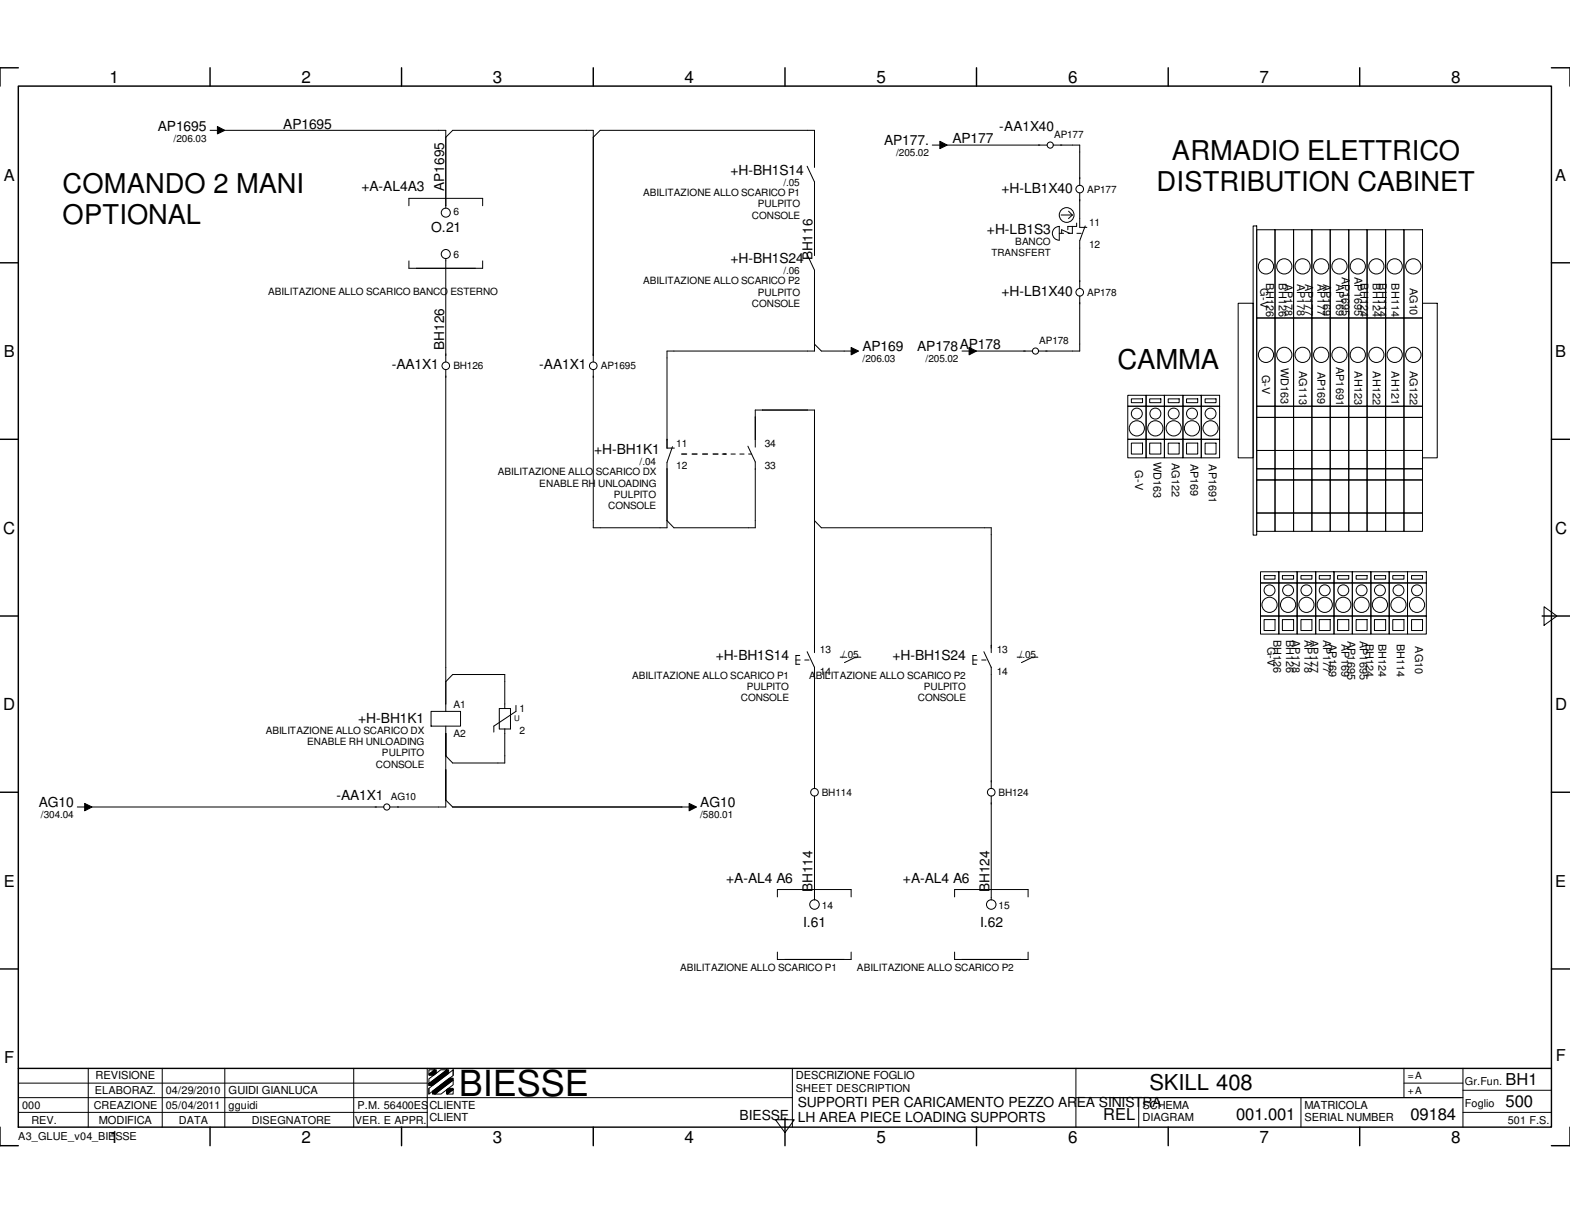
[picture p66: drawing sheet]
<svg xmlns="http://www.w3.org/2000/svg" width="279mm" height="216mm" viewBox="0 0 279 216" stroke-linecap="round" stroke-linejoin="round" font-family="sans-serif">
<defs><g id="words">
<text font-size="6.4" x="81.7" y="195.1">BIESSE</text>
<text font-size="4.9" x="198.9" y="65.7">CAMMA</text>
<g font-size="4.8">
<text x="208.5" y="28.5">ARMADIO ELETTRICO</text>
<text x="11.1" y="34.4">COMANDO 2 MANI</text>
<text x="205.8" y="34">DISTRIBUTION CABINET</text>
<text x="11.1" y="39.9">OPTIONAL</text>
</g>
<text font-size="3.9" x="204.6" y="194.1">SKILL 408</text>
<g font-size="3">
<text x="19.5" y="14.7">1</text>
<text x="53.6" y="14.7">2</text>
<text x="87.7" y="14.7">3</text>
<text x="121.8" y="14.7">4</text>
<text x="156" y="14.7">5</text>
<text x="190.1" y="14.7">6</text>
<text x="224.2" y="14.7">7</text>
<text x="258.2" y="14.7">8</text>
<text x=".6" y="95">C</text>
<text x="276.7" y="95">C</text>
<text x=".6" y="126.4">D</text>
<text x="276.7" y="126.4">D</text>
<text x="267.9" y="197">500</text>
<text x="19.5" y="203.5">1</text>
<text x="53.6" y="203.5">2</text>
<text x="87.7" y="203.5">3</text>
<text x="121.8" y="203.5">4</text>
<text x="156" y="203.5">5</text>
<text x="190.1" y="203.5">6</text>
<text x="220" y="199.3">001.001</text>
<text x="224.2" y="203.5">7</text>
<text x="251" y="199.3">09184</text>
<text x="258.2" y="203.5">8</text>
</g>
<g font-size="2.9">
<text x=".7" y="32.1">A</text>
<text x="276.8" y="32.1">A</text>
<text x=".7" y="63.5">B</text>
<text x="276.8" y="63.5">B</text>
<text x=".7" y="157.9">E</text>
<text x="276.8" y="157.9">E</text>
<text x=".8" y="189.2">F</text>
<text x="276.9" y="188.9">F</text>
<text x="267.9" y="193.1">BH1</text>
<text x="196.3" y="199.3">REL</text>
</g>
<g font-size="2.5">
<text x="28.1" y="23.2">AP1695</text>
<text x="50.4" y="22.9">AP1695</text>
<text x="157.4" y="25.9">AP177.</text>
<text x="169.5" y="25.5">AP177</text>
<text x="64.3" y="34">+A-AL4A3</text>
<text x="130" y="31.1">+H-BH1S14</text>
<text x="178.2" y="34.4">+H-LB1X40</text>
<text x="76.8" y="41.3">O.21</text>
<text x="175.6" y="41.6">+H-LB1S3</text>
<text x="130" y="46.8">+H-BH1S24</text>
<text x="178.2" y="52.7">+H-LB1X40</text>
<text x="69.7" y="65.7">-AA1X1</text>
<text x="95.9" y="65.7">-AA1X1</text>
<text x="153.5" y="62.5">AP169</text>
<text x="163.2" y="62.5">AP178AP178</text>
<text x="105.7" y="80.8">+H-BH1K1</text>
<text x="127.4" y="117.5">+H-BH1S14</text>
<text x="158.8" y="117.5">+H-BH1S24</text>
<text x="63.8" y="128.7">+H-BH1K1</text>
<text x="6.9" y="143.7">AG10</text>
<text x="59.9" y="142.4">-AA1X1</text>
<text x="124.6" y="143.7">AG10</text>
<text x="129.2" y="157.1">+A-AL4 A6</text>
<text x="160.7" y="157.1">+A-AL4 A6</text>
<text x="142.9" y="165">I.61</text>
<text x="174.4" y="165">I.62</text>
<text x="142" y="197">SUPPORTI PER CARICAMENTO PEZZO AREA SINISTRA</text>
<text x="131.6" y="199.3">BIESSE</text>
<text x="142" y="199.8">LH AREA PIECE LOADING SUPPORTS</text>
</g>
<g font-size="2.4">
<text x="177.8" y="23.2">-AA1X40</text>
<text x="79" y="34" transform="rotate(-90 79 34)">AP1695</text>
<text x="144.6" y="46.4" transform="rotate(-90 144.6 46.4)">BH116</text>
<text x="79" y="62.3" transform="rotate(-90 79 62.3)">BH126</text>
<text x="144.6" y="158.7" transform="rotate(-90 144.6 158.7)">BH114</text>
<text x="176.1" y="158.7" transform="rotate(-90 176.1 158.7)">BH124</text>
</g>
<g font-size="2">
<text x="17" y="192.1">REVISIONE</text>
<text x="40.6" y="194.7">GUIDI GIANLUCA</text>
<text x="76.4" y="197.4">CLIENTE</text>
<text x="141.6" y="192.1">DESCRIZIONE FOGLIO</text>
<text x="203.3" y="197.4">SCHEMA</text>
<text x="232.2" y="197.4">MATRICOLA</text>
<text x="17.6" y="200">MODIFICA</text>
<text x="76.4" y="199.6">CLIENT</text>
<text x="203.3" y="199.6">DIAGRAM</text>
<text x="232.2" y="199.6">SERIAL NUMBER</text>
</g>
<g font-size="1.9">
<text x="224.3" y="51.3" transform="rotate(90 224.3 51.3)">G-V</text>
<text x="225.3" y="50.4" transform="rotate(90 225.3 50.4)">BH126</text>
<text x="227.6" y="50.4" transform="rotate(90 227.6 50.4)">BH126</text>
<text x="228.6" y="50.5" transform="rotate(90 228.6 50.5)">AP178</text>
<text x="230.8" y="50.5" transform="rotate(90 230.8 50.5)">AP178</text>
<text x="232.2" y="50.5" transform="rotate(90 232.2 50.5)">AP177</text>
<text x="234.4" y="50.5" transform="rotate(90 234.4 50.5)">AP177</text>
<text x="235.5" y="50.5" transform="rotate(90 235.5 50.5)">AP169</text>
<text x="237.8" y="50.5" transform="rotate(90 237.8 50.5)">AP169</text>
<text x="238.8" y="49.3" transform="rotate(90 238.8 49.3)">AP1695</text>
<text x="241" y="49.3" transform="rotate(90 241 49.3)">AP1695</text>
<text x="242.1" y="50.4" transform="rotate(90 242.1 50.4)">BH124</text>
<text x="244.3" y="50.4" transform="rotate(90 244.3 50.4)">BH124</text>
<text x="245.4" y="50.4" transform="rotate(90 245.4 50.4)">BH114</text>
<text x="247.6" y="50.4" transform="rotate(90 247.6 50.4)">BH114</text>
<text x="250.9" y="51.2" transform="rotate(90 250.9 51.2)">AG10</text>
<text x="227.9" y="65.5" transform="rotate(90 227.9 65.5)">WD163</text>
<text x="237.8" y="65.3" transform="rotate(90 237.8 65.3)">AP1691</text>
<text x="224.6" y="66.7" transform="rotate(90 224.6 66.7)">G-V</text>
<text x="231.2" y="66" transform="rotate(90 231.2 66)">AG113</text>
<text x="234.4" y="66.1" transform="rotate(90 234.4 66.1)">AP169</text>
<text x="241" y="66.1" transform="rotate(90 241 66.1)">AH123</text>
<text x="244.3" y="66.1" transform="rotate(90 244.3 66.1)">AH122</text>
<text x="247.6" y="66.1" transform="rotate(90 247.6 66.1)">AH121</text>
<text x="250.9" y="66" transform="rotate(90 250.9 66)">AG122</text>
<text x="202" y="83.7" transform="rotate(90 202 83.7)">G-V</text>
<text x="205.3" y="82.2" transform="rotate(90 205.3 82.2)">WD163</text>
<text x="208.5" y="82.4" transform="rotate(90 208.5 82.4)">AG122</text>
<text x="211.9" y="82.5" transform="rotate(90 211.9 82.5)">AP169</text>
<text x="215.1" y="82.6" transform="rotate(90 215.1 82.6)">AP1691</text>
<text x="226.7" y="113.9" transform="rotate(90 226.7 113.9)">BH126</text>
<text x="228.9" y="113.9" transform="rotate(90 228.9 113.9)">BH126</text>
<text x="230" y="113.9" transform="rotate(90 230 113.9)">AP178</text>
<text x="232.2" y="113.9" transform="rotate(90 232.2 113.9)">AP178</text>
<text x="233.2" y="113.9" transform="rotate(90 233.2 113.9)">AP177</text>
<text x="235.5" y="113.9" transform="rotate(90 235.5 113.9)">AP177</text>
<text x="225.6" y="115.1" transform="rotate(90 225.6 115.1)">G-V</text>
<text x="236.5" y="114.6" transform="rotate(90 236.5 114.6)">AP169</text>
<text x="238.8" y="114.6" transform="rotate(90 238.8 114.6)">AP169</text>
<text x="239.8" y="114" transform="rotate(90 239.8 114)">AP1695</text>
<text x="242" y="114" transform="rotate(90 242 114)">AP1695</text>
<text x="243.1" y="114.6" transform="rotate(90 243.1 114.6)">BH124</text>
<text x="245.3" y="114.6" transform="rotate(90 245.3 114.6)">BH124</text>
<text x="248.6" y="114.6" transform="rotate(90 248.6 114.6)">BH114</text>
<text x="251.8" y="115" transform="rotate(90 251.8 115)">AG10</text>
<text x="3.9" y="197.4">000</text>
<text x="16.7" y="197.4">CREAZIONE</text>
<text x="16.9" y="194.7">ELABORAZ.</text>
<text x="29.5" y="194.7">04/29/2010</text>
<text x="29.5" y="197.4">05/04/2011</text>
<text x="40.6" y="197.4">gguidi</text>
<text x="63.6" y="197.4">P.M. 56400ES</text>
<text x="141.6" y="194.4">SHEET DESCRIPTION</text>
<text x="260.7" y="197">Foglio</text>
<text x="260.7" y="193.1">Gr.Fun.</text>
<text x="3.3" y="202.9">A3_GLUE_v04_BIESSE</text>
<text x="5.6" y="200">REV.</text>
<text x="31.8" y="200">DATA</text>
<text x="44.8" y="200">DISEGNATORE</text>
<text x="63.2" y="200">VER. E APPR.</text>
<text x="268.3" y="200">501 F.S.</text>
</g>
<g font-size="1.8">
<text x="30.9" y="25.2">/206.03</text>
<text x="159.5" y="27.8">/205.02</text>
<text x="187.6" y="24.6">AP177</text>
<text x="114.5" y="34.9">ABILITAZIONE ALLO SCARICO P1</text>
<text x="139.4" y="33.1">/.05</text>
<text x="193.5" y="34.4">AP177</text>
<text x="80.7" y="38.4">6</text>
<text x="133.8" y="38.9">CONSOLE</text>
<text x="134.9" y="36.9">PULPITO</text>
<text x="193.8" y="40.3">11</text>
<text x="80.7" y="45.9">6</text>
<text x="180.7" y="43.5">BANCO</text>
<text x="193.8" y="44.2">12</text>
<text x="47.7" y="52.5">ABILITAZIONE ALLO SCARICO BANCO ESTERNO</text>
<text x="114.5" y="50.6">ABILITAZIONE ALLO SCARICO P2</text>
<text x="134.9" y="52.6">PULPITO</text>
<text x="139.4" y="48.8">/.06</text>
<text x="193.5" y="52.7">AP178</text>
<text x="133.8" y="54.6">CONSOLE</text>
<text x="80.7" y="65.7">BH126</text>
<text x="106.9" y="65.7">AP1695</text>
<text x="153.5" y="64.4">/206.03</text>
<text x="164.7" y="64.4">/205.02</text>
<text x="185" y="61.2">AP178</text>
<text x="113.8" y="82.8">/.04</text>
<text x="120.4" y="79.6">11</text>
<text x="120.4" y="83.4">12</text>
<text x="136.1" y="79.5">34</text>
<text x="136.1" y="83.4">33</text>
<text x="88.6" y="84.6">ABILITAZIONE ALLO SCARICO DX</text>
<text x="96" y="86.6">ENABLE RH UNLOADING</text>
<text x="109.3" y="88.6">PULPITO</text>
<text x="108.2" y="90.6">CONSOLE</text>
<text x="145.9" y="116.2">13</text>
<text x="149.9" y="117.1">/.05</text>
<text x="177.4" y="116.2">13</text>
<text x="181.4" y="117.1">/.05</text>
<text x="112.5" y="120.8">ABILITAZIONE ALLO SCARICO P1</text>
<text x="131.8" y="124.8">CONSOLE</text>
<text x="132.9" y="122.8">PULPITO</text>
<text x="144" y="120.8">ABILITAZIONE ALLO SCARICO P2</text>
<text x="145.9" y="120.1">14</text>
<text x="163.3" y="124.8">CONSOLE</text>
<text x="164.4" y="122.8">PULPITO</text>
<text x="177.4" y="120.1">14</text>
<text x="47.3" y="130.6">ABILITAZIONE ALLO SCARICO DX</text>
<text x="80.7" y="126">A1</text>
<text x="80.7" y="131.2">A2</text>
<text x="92.5" y="126.7">1</text>
<text x="92.5" y="130.6">2</text>
<text x="54.7" y="132.6">ENABLE RH UNLOADING</text>
<text x="66.9" y="136.6">CONSOLE</text>
<text x="67.9" y="134.6">PULPITO</text>
<text x="69.6" y="142.4">AG10</text>
<text x="146.3" y="141.7">BH114</text>
<text x="177.7" y="141.7">BH124</text>
<text x="7.3" y="145.7">/304.04</text>
<text x="124.6" y="145.7">/580.01</text>
<text x="146.3" y="161.7">14</text>
<text x="177.7" y="161.7">15</text>
<text x="121" y="172.8">ABILITAZIONE ALLO SCARICO P1</text>
<text x="152.5" y="172.8">ABILITAZIONE ALLO SCARICO P2</text>
<text x="250.5" y="192.1">=A</text>
<text x="250.5" y="194.7">+A</text>
</g>
<text font-size="1.7" x="176.4" y="45.6">TRANSFERT</text>
<text font-size="1.4" x="91.5" y="128.4">U</text>
</g></defs>
<g fill="none" stroke="#000" stroke-width=".25">
<path d="M3.3 15.3h272.8v185.3h-272.8zM3.3 12.1h-3.3v3.2M37.4 12.1v3.2M71.5 12.1v3.2M105.6 12.1v3.2M139.7 12.1v3.2M173.8 12.1v3.2M207.9 12.1v3.2M242 12.1v3.2M276.1 12.1h3.3v3.2M0 46.8h3.3M276.1 46.8h3.3"/>
<path d="M0 78.2h3.3M276.1 78.2h3.3M0 109.6h3.3M274.4 109.6h5M0 141h3.3M276.1 141h3.3M0 172.5h3.3M276.1 172.5h3.3M3.3 190.2h272.8M139.7 199v4.9M0 200.6v3.3h3.3M37.4 200.6v3.3"/>
<path d="M71.5 200.6v3.3M105.6 200.6v3.3M173.8 200.6v3.3M207.9 200.6v3.3M242 200.6v3.3M279.4 200.6v3.3h-3.3"/>
</g>
<g fill="none" stroke="#000" stroke-width=".18">
<path d="M37.4 23.2h1.9M38.7 22.5l1.3 .7-1.3 .6zM39.9 23.2h39.4v13.9M72.8 36.6v-1.3h13.1v1.3M79.3 24.4l1.3-1.2h25v41.2M105.6 24.4l1.2-1.2h38.1v6.6M143.6 29.6l1.3 2.8M144.9 32.3v13.2M165.9 25.8h2M167.3 25.1l1.3 .7-1.3 .7zM168.5 25.8h17.9M187.4 25.8h4.8v7.2"/>
<path d="M188.8 38.3h2M190.2 37.6l.6 .7M190.8 38.3l-.6 .6M191.6 39.7v.6h-1.6v.6M192.2 34.3v6.2h1.2M72.8 46.4v1.4h13.1v-1.4M79.3 46v18.4M143.6 45.3l1.3 2.8v14.4h-26.2v17.3h1.3M188.5 40.3v2.5a1.23 1.23 0 0 1-1.2-1.3 1.23 1.23 0 0 1 1.3-1.2M188.9 41.5v-.6l1.5 .6M190.8 40.3v1.2M192.2 52.7v9.8h-7.4"/>
<path d="M193.1 40.2l-.9 2.6v8.6M220.3 54h2.7v27.5h-2.7zM223 40.2h.6v55h-.6zM223.6 40.9h3.3v15.7h-3.3zM223.6 56.6h3.3v15.7h-3.3zM226.9 40.9h3.3v15.7h-3.3zM226.9 56.6h3.3v15.7h-3.3zM230.2 40.9h3.3v15.7h-3.3zM230.2 56.6h3.3v15.7h-3.3zM233.5 40.9h3.2v15.7h-3.2zM233.5 56.6h3.2v15.7h-3.2zM236.7 40.9h3.3v15.7h-3.3z"/>
<path d="M236.7 56.6h3.3v15.7h-3.3zM240 40.9h3.3v15.7h-3.3zM240 56.6h3.3v15.7h-3.3zM243.3 40.9h3.3v15.7h-3.3zM243.3 56.6h3.3v15.7h-3.3zM246.6 40.9h3.3v15.7h-3.3zM246.6 56.6h3.3v15.7h-3.3zM249.9 40.9h3.3v15.7h-3.3zM249.9 56.6h3.3v15.7h-3.3zM253.2 54h2.6v27.5h-2.6zM79.3 65.7v60.9M105.6 65.7v28.2h13.1v-11.6l1-2.8"/>
<path d="M133.1 79.4l1.3 2.8v11.7h-14.5l-1.2-1.2M134.4 79.6v-6.6h10.5v43.2M144.9 61.3l1.3 1.2h5.9M151.5 61.8l1.3 .7-1.3 .7zM171.2 62.5h1.9M172.5 61.8l1.3 .7-1.3 .7zM173.7 62.5h10.1M200.7 70.4h3.3v1.9h-3.3zM200.7 72.3h3.3v5.9h-3.3zM200.7 78.2h3.3v3.3h-3.3zM201.3 71h2v.7h-2zM201.3 78.9h2v1.9h-2z"/>
<path d="M204 70.4h3.2v1.9h-3.2zM204 72.3h3.2v5.9h-3.2zM204 78.2h3.2v3.3h-3.2zM204.6 71h2v.7h-2zM204.6 78.9h2v1.9h-2zM207.2 70.4h3.3v1.9h-3.3zM207.2 72.3h3.3v5.9h-3.3zM207.2 78.2h3.3v3.3h-3.3zM207.9 71h1.9v.7h-1.9zM207.9 78.9h1.9v1.9h-1.9zM210.5 70.4h3.3v1.9h-3.3zM210.5 72.3h3.3v5.9h-3.3z"/>
<path d="M210.5 78.2h3.3v3.3h-3.3zM211.2 71h1.9v.7h-1.9zM211.2 78.9h1.9v1.9h-1.9zM213.8 70.4h3.2v1.9h-3.2zM213.8 72.3h3.2v5.9h-3.2zM213.8 78.2h3.2v3.3h-3.2zM214.5 71h1.9v.7h-1.9zM214.5 78.9h1.9v1.9h-1.9zM223.6 72.3h3.3v2h-3.3zM223.6 74.3h3.3v5.9h-3.3zM226.9 72.3h3.3v2h-3.3zM226.9 74.3h3.3v5.9h-3.3z"/>
<path d="M230.2 72.3h3.3v2h-3.3zM230.2 74.3h3.3v5.9h-3.3zM233.5 72.3h3.2v2h-3.2zM233.5 74.3h3.2v5.9h-3.2zM236.7 72.3h3.3v2h-3.3zM236.7 74.3h3.3v5.9h-3.3zM240 72.3h3.3v2h-3.3zM240 74.3h3.3v5.9h-3.3zM243.3 72.3h3.3v2h-3.3zM243.3 74.3h3.3v5.9h-3.3zM246.6 72.3h3.3v2h-3.3zM246.6 74.3h3.3v5.9h-3.3z"/>
<path d="M249.9 72.3h3.3v2h-3.3zM249.9 74.3h3.3v5.9h-3.3zM144.9 92.7l1.3 1.2h30.2v22.3M223.6 80.2h3.3v3.2h-3.3zM223.6 83.4h3.3v2h-3.3zM223.6 85.4h3.3v5.9h-3.3zM223.6 91.3h3.3v3.3h-3.3zM226.9 80.2h3.3v3.2h-3.3zM226.9 83.4h3.3v2h-3.3zM226.9 85.4h3.3v5.9h-3.3zM226.9 91.3h3.3v3.3h-3.3zM230.2 80.2h3.3v3.2h-3.3z"/>
<path d="M230.2 83.4h3.3v2h-3.3zM230.2 85.4h3.3v5.9h-3.3zM230.2 91.3h3.3v3.3h-3.3zM233.5 80.2h3.2v3.2h-3.2zM233.5 83.4h3.2v2h-3.2zM233.5 85.4h3.2v5.9h-3.2zM233.5 91.3h3.2v3.3h-3.2zM236.7 80.2h3.3v3.2h-3.3zM236.7 83.4h3.3v2h-3.3zM236.7 85.4h3.3v5.9h-3.3zM236.7 91.3h3.3v3.3h-3.3zM240 80.2h3.3v3.2h-3.3z"/>
<path d="M240 83.4h3.3v2h-3.3zM240 85.4h3.3v5.9h-3.3zM240 91.3h3.3v3.3h-3.3zM243.3 80.2h3.3v3.2h-3.3zM243.3 83.4h3.3v2h-3.3zM243.3 85.4h3.3v5.9h-3.3zM243.3 91.3h3.3v3.3h-3.3zM246.6 80.2h3.3v3.2h-3.3zM246.6 83.4h3.3v2h-3.3zM246.6 85.4h3.3v5.9h-3.3zM246.6 91.3h3.3v3.3h-3.3zM249.9 80.2h3.3v3.2h-3.3z"/>
<path d="M249.9 83.4h3.3v2h-3.3zM249.9 85.4h3.3v5.9h-3.3zM249.9 91.3h3.3v3.3h-3.3zM142.3 116.7h-.7v1.5h.7M143.6 116l1.3 2.8M144.9 118.7v21.7M149.5 117h1M153.2 117h-.9l-2 .9M173.8 116.7h-.7v1.5h.7M175.1 116l1.3 2.8M176.4 118.7v21.7M181 117h.9"/>
<path d="M184.7 117h-.9l-2 .9M224.3 101.8h3.3v2h-3.3zM224.3 103.8h3.3v5.8h-3.3zM224.3 109.6h3.3v3.3h-3.3zM225 102.4h1.9v.7h-1.9zM225 110.3h1.9v1.9h-1.9zM227.6 101.8h3.2v2h-3.2zM227.6 103.8h3.2v5.8h-3.2zM227.6 109.6h3.2v3.3h-3.2zM228.2 102.4h2v.7h-2zM228.2 110.3h2v1.9h-2zM230.8 101.8h3.3v2h-3.3z"/>
<path d="M230.8 103.8h3.3v5.8h-3.3zM230.8 109.6h3.3v3.3h-3.3zM231.5 102.4h2v.7h-2zM231.5 110.3h2v1.9h-2zM234.1 101.8h3.3v2h-3.3zM234.1 103.8h3.3v5.8h-3.3zM234.1 109.6h3.3v3.3h-3.3zM234.8 102.4h1.9v.7h-1.9zM234.8 110.3h1.9v1.9h-1.9zM237.4 101.8h3.3v2h-3.3zM237.4 103.8h3.3v5.8h-3.3zM237.4 109.6h3.3v3.3h-3.3z"/>
<path d="M238 102.4h2v.7h-2zM238 110.3h2v1.9h-2zM240.7 101.8h3.3v2h-3.3zM240.7 103.8h3.3v5.8h-3.3zM240.7 109.6h3.3v3.3h-3.3zM241.3 102.4h2v.7h-2zM241.3 110.3h2v1.9h-2zM244 101.8h3.2v2h-3.2zM244 103.8h3.2v5.8h-3.2zM244 109.6h3.2v3.3h-3.2zM244.6 102.4h2v.7h-2zM244.6 110.3h2v1.9h-2z"/>
<path d="M247.2 101.8h3.3v2h-3.3zM247.2 103.8h3.3v5.8h-3.3zM247.2 109.6h3.3v3.3h-3.3zM247.9 102.4h2v.7h-2zM247.9 110.3h2v1.9h-2zM250.5 101.8h3.3v2h-3.3zM250.5 103.8h3.3v5.8h-3.3zM250.5 109.6h3.3v3.3h-3.3zM251.2 102.4h2v.7h-2zM251.2 110.3h2v1.9h-2zM274.8 108l2.3 1.6-2.3 1.7zM76.7 126.6h5.3v2.6h-5.3z"/>
<path d="M79.3 129.2v14.4h-9.9M79.3 121.3l1.3-1.2h9.2v6M88.9 126.1h1.9v3.7h-1.9zM89.8 129.8v6h-9.2l-1.3-1.3M91.8 125.6v1l-3.9 2.6v1.1M13.8 143.6h1.9M15.1 143l1.3 .6-1.3 .7zM16.3 143.6h52M79.3 142.4l1.3 1.2h42.7M122.6 143l1.4 .6-1.4 .7zM138.3 159.6v-1.3h13.2v1.3M144.9 141.7v18.5"/>
<path d="M169.9 159.6v-1.3h13.1v1.3M176.4 141.7v18.5M138.3 169.5v1.3h13.2v-1.3M169.9 169.5v1.3h13.1v-1.3M3.3 195.4h137.7M3.3 198h72.7M3.3 192.8h72.7M15.7 190.2v10.4M28.9 190.2v10.4M40 190.2v10.4M62.9 190.2v10.4M76 190.2v10.4"/>
<path d="M76.3 192.9l3.2-2.5h.3v.7l-2.8 2.1h-.7zM76.3 191.2l1-.8h.3v.6l-.4 .4h-.9zM76.3 193.7l4.3-3.3v1l-4.3 3.3zM76.3 192l2.1-1.6h1.1l-3.2 2.5zM76.3 190.4h1l-1 .8zM76.3 192.9v.4M76.3 193.7v1M77 194.2l3-2.3h.6v.3l-3.2 2.5h-.4zM77.4 194.7l3.2-2.5v.9l-2.1 1.6zM79.5 194l.3-.3h.8v.2l-1 .8h-.1zM79.6 194.7l1-.8v.8zM80.6 190.4v1"/>
<path d="M138 199.3h3.4l-1.7 2.3zM141 190.2v10.4M191.5 195.4h68.8M191.5 190.2v10.4M202.6 195.4v5.2M231.5 195.4v5.2M249.9 192.8h10.4M249.9 190.2v5.2M260.3 190.2v10.4M260.3 198h15.8M260.3 194.1h15.8"/>
<circle cx="79.3" cy="37.8" r=".8"/>
<circle cx="186.9" cy="25.8" r=".55"/>
<circle cx="189.8" cy="38.3" r="1.31"/>
<circle cx="192.2" cy="33.7" r=".67"/>
<circle cx="79.3" cy="45.2" r=".8"/>
<circle cx="192.2" cy="52" r=".67"/>
<circle cx="225.3" cy="47.4" r="1.36"/>
<circle cx="228.6" cy="47.4" r="1.36"/>
<circle cx="231.8" cy="47.4" r="1.36"/>
<circle cx="235.1" cy="47.4" r="1.36"/>
<circle cx="238.4" cy="47.4" r="1.36"/>
<circle cx="241.6" cy="47.4" r="1.36"/>
<circle cx="244.9" cy="47.4" r="1.35"/>
<circle cx="248.2" cy="47.4" r="1.35"/>
<circle cx="251.5" cy="47.4" r="1.36"/>
<circle cx="79.3" cy="65.1" r=".67"/>
<circle cx="105.6" cy="65.1" r=".68"/>
<circle cx="184.3" cy="62.5" r=".55"/>
<circle cx="202.3" cy="73.6" r=".98"/>
<circle cx="202.3" cy="76.2" r="1.35"/>
<circle cx="205.6" cy="73.6" r=".98"/>
<circle cx="205.6" cy="76.2" r="1.35"/>
<circle cx="208.9" cy="73.6" r=".98"/>
<circle cx="208.9" cy="76.2" r="1.35"/>
<circle cx="212.1" cy="73.6" r=".98"/>
<circle cx="212.1" cy="76.2" r="1.35"/>
<circle cx="215.4" cy="73.6" r=".97"/>
<circle cx="215.4" cy="76.2" r="1.35"/>
<circle cx="225.3" cy="63.2" r="1.36"/>
<circle cx="228.6" cy="63.2" r="1.36"/>
<circle cx="231.8" cy="63.2" r="1.36"/>
<circle cx="235.1" cy="63.2" r="1.36"/>
<circle cx="238.4" cy="63.2" r="1.36"/>
<circle cx="241.6" cy="63.2" r="1.36"/>
<circle cx="244.9" cy="63.2" r="1.35"/>
<circle cx="248.2" cy="63.2" r="1.35"/>
<circle cx="251.5" cy="63.2" r="1.36"/>
<circle cx="225.9" cy="107.7" r="1.35"/>
<circle cx="225.9" cy="105.1" r=".97"/>
<circle cx="229.2" cy="107.7" r="1.35"/>
<circle cx="229.2" cy="105.1" r=".97"/>
<circle cx="232.5" cy="107.7" r="1.35"/>
<circle cx="232.5" cy="105.1" r=".97"/>
<circle cx="235.8" cy="107.7" r="1.35"/>
<circle cx="235.8" cy="105.1" r=".97"/>
<circle cx="239.1" cy="107.7" r="1.35"/>
<circle cx="239.1" cy="105.1" r=".97"/>
<circle cx="242.3" cy="107.7" r="1.35"/>
<circle cx="242.3" cy="105.1" r=".97"/>
<circle cx="245.6" cy="107.6" r="1.35"/>
<circle cx="245.6" cy="105.1" r=".97"/>
<circle cx="248.9" cy="107.6" r="1.35"/>
<circle cx="248.9" cy="105.1" r=".97"/>
<circle cx="252.2" cy="107.7" r="1.35"/>
<circle cx="252.2" cy="105.1" r=".97"/>
<circle cx="68.8" cy="143.6" r=".55"/>
<circle cx="144.9" cy="141" r=".68"/>
<circle cx="176.4" cy="141" r=".68"/>
<circle cx="144.9" cy="161" r=".85"/>
<circle cx="176.4" cy="161" r=".85"/>
</g>
<g fill="#000">
<path d="M38.7 22.5l1.3 .7-1.3 .6zM167.3 25.1l1.3 .7-1.3 .7zM151.5 61.8l1.3 .7-1.3 .7zM172.5 61.8l1.3 .7-1.3 .7zM15.1 143l1.3 .6-1.3 .7zM122.6 143l1.4 .6-1.4 .7z"/>
<path d="M76.3 191.2l1-.8h.3v.6l-.4 .4h-.9z" fill-rule="evenodd"/>
<path d="M77 194.2l3-2.3h.6v.3l-3.2 2.5h-.4z" fill-rule="evenodd"/>
<path d="M76.3 192.9l3.2-2.5h.3v.7l-2.8 2.1h-.7z" fill-rule="evenodd"/>
<path d="M79.5 194l.3-.3h.8v.2l-1 .8h-.1z" fill-rule="evenodd"/>
</g>
<path d="M188.5 41.5h4.1M128.5 80.8h5.3M141.6 117.5h2.8M173.1 117.5h2.7" fill="none" stroke="#000" stroke-width=".18" stroke-dasharray=".8 .8"/>
<path d="M121.3 80.8h7.9" fill="none" stroke="#000" stroke-width=".25" stroke-dasharray=".8 1"/>
<use href="#words"/>
</svg>
